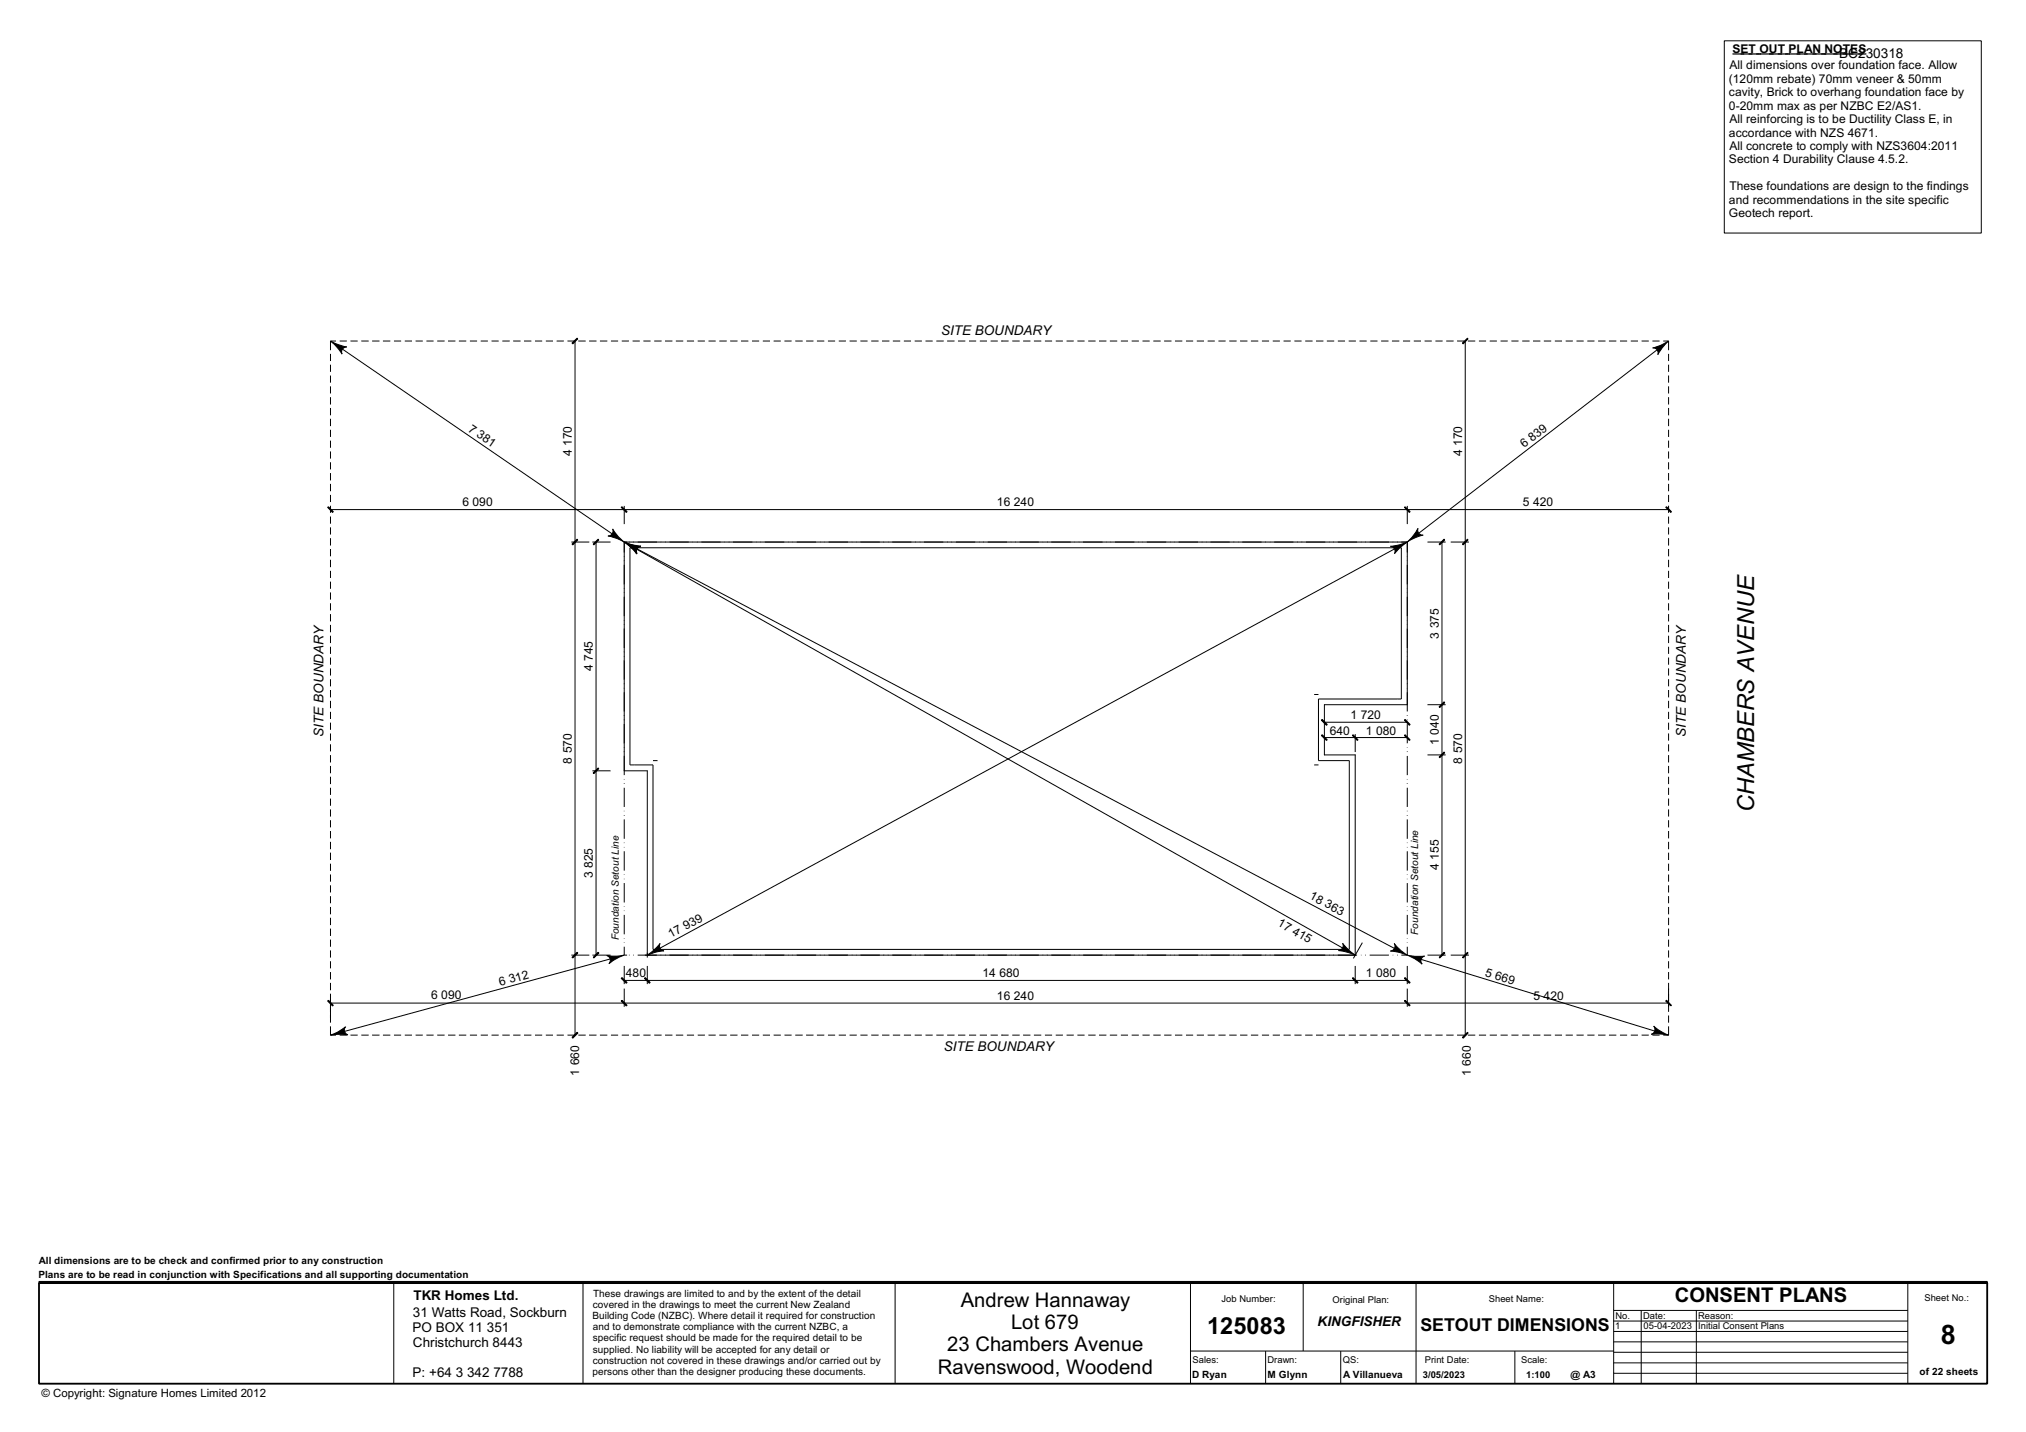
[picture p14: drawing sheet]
<svg xmlns="http://www.w3.org/2000/svg" width="420mm" height="297mm" viewBox="0 0 420 297" stroke-linecap="round" stroke-linejoin="round" font-family="sans-serif">
<defs><g id="words">
<text font-size="5.6" x="402.5" y="278.8">8</text>
<g font-size="4.9">
<text x="363.8" y="168.4" transform="rotate(-90 363.8 168.4)">CHAMBERS AVENUE</text>
<text x="250.3" y="276.7">125083</text>
</g>
<g font-size="4.2">
<text x="199.3" y="271.1">Andrew Hannaway</text>
<text x="209.7" y="275.7">Lot 679</text>
<text x="347.3" y="270.1">CONSENT PLANS</text>
<text x="196.4" y="280.3">23 Chambers Avenue</text>
<text x="194.5" y="285">Ravenswood, Woodend</text>
</g>
<text font-size="3.7" x="294.6" y="276.1">SETOUT DIMENSIONS</text>
<g font-size="2.8">
<text x="381.4" y="12.1">BC230318</text>
<text x="195.2" y="69.5">SITE BOUNDARY</text>
<text x="67.1" y="152.8" transform="rotate(-90 67.1 152.8)">SITE BOUNDARY</text>
<text x="349.6" y="152.8" transform="rotate(-90 349.6 152.8)">SITE BOUNDARY</text>
<text x="195.7" y="218.1">SITE BOUNDARY</text>
<text x="85.7" y="269.6">TKR Homes Ltd.</text>
<text x="85.6" y="273.2">31 Watts Road, Sockburn</text>
<text x="273.3" y="275.1">KINGFISHER</text>
<text x="85.6" y="276.3">PO BOX 11 351</text>
<text x="85.6" y="279.4">Christchurch 8443</text>
<text x="85.6" y="285.6">P: +64 3 342 7788</text>
</g>
<g font-size="2.5">
<text x="359.3" y="11">SET OUT PLAN NOTES</text>
<text x="358.5" y="17.1">(120mm rebate) 70mm veneer &amp; 50mm</text>
<text x="358.6" y="14.4">All dimensions over foundation face. Allow</text>
<text x="358.6" y="19.9">cavity, Brick to overhang foundation face by</text>
<text x="358.6" y="22.7">0-20mm max as per NZBC E2/AS1.</text>
<text x="358.6" y="28.3">accordance with NZS 4671.</text>
<text x="358.6" y="25.5">All reinforcing is to be Ductility Class E, in</text>
<text x="358.6" y="33.9">Section 4 Durability Clause 4.5.2.</text>
<text x="358.6" y="31.1">All concrete to comply with NZS3604:2011</text>
<text x="358.6" y="39.5">These foundations are design to the findings</text>
<text x="358.6" y="42.2">and recommendations in the site specific</text>
<text x="358.6" y="45">Geotech report.</text>
<text x="96.9" y="89.3" transform="rotate(34 96.9 89.3)">7 381</text>
<text x="118.6" y="94.7" transform="rotate(-90 118.6 94.7)">4 170</text>
<text x="303.2" y="94.7" transform="rotate(-90 303.2 94.7)">4 170</text>
<text x="316.1" y="92.9" transform="rotate(-38 316.1 92.9)">6 839</text>
<text x="95.9" y="105">6 090</text>
<text x="206.8" y="105">16 240</text>
<text x="315.8" y="105">5 420</text>
<text x="298.4" y="132.5" transform="rotate(-90 298.4 132.5)">3 375</text>
<text x="122.9" y="139.2" transform="rotate(-90 122.9 139.2)">4 745</text>
<text x="280.1" y="149.2">1 720</text>
<text x="275.8" y="152.4">640</text>
<text x="283.3" y="152.4">1 080</text>
<text x="298.4" y="154.6" transform="rotate(-90 298.4 154.6)">1 040</text>
<text x="118.6" y="158.4" transform="rotate(-90 118.6 158.4)">8 570</text>
<text x="303.2" y="158.4" transform="rotate(-90 303.2 158.4)">8 570</text>
<text x="122.9" y="182.2" transform="rotate(-90 122.9 182.2)">3 825</text>
<text x="298.4" y="180.4" transform="rotate(-90 298.4 180.4)">4 155</text>
<text x="264.8" y="192" transform="rotate(30 264.8 192)">17 415</text>
<text x="271.4" y="186.4" transform="rotate(28 271.4 186.4)">18 363</text>
<text x="139.1" y="194.6" transform="rotate(-29 139.1 194.6)">17 939</text>
<text x="129.8" y="202.7">480</text>
<text x="203.7" y="202.7">14 680</text>
<text x="283.3" y="202.7">1 080</text>
<text x="307.8" y="202.4" transform="rotate(17 307.8 202.4)">5 669</text>
<text x="89.4" y="207.2">6 090</text>
<text x="103.8" y="204.5" transform="rotate(-15 103.8 204.5)">6 312</text>
<text x="206.8" y="207.4">16 240</text>
<text x="318" y="207.3">5 420</text>
<text x="120.1" y="223.1" transform="rotate(-90 120.1 223.1)">1 660</text>
<text x="305.1" y="223.2" transform="rotate(-90 305.1 223.2)">1 660</text>
</g>
<text font-size="2.4" x="8.6" y="289.7">© Copyright: Signature Homes Limited 2012</text>
<g font-size="2.1">
<text x="128.3" y="195.1" transform="rotate(-90 128.3 195.1)">Foundation Setout Line</text>
<text x="294.1" y="193.9" transform="rotate(-90 294.1 193.9)">Foundation Setout Line</text>
<text x="8.1" y="262.3">All dimensions are to be check and confirmed prior to any construction</text>
<text x="8" y="265.1">Plans are to be read in conjunction with Specifications and all supporting documentation</text>
<text x="123" y="268.9">These drawings are limited to and by the extent of the detail</text>
<text x="122.9" y="273.6">Building Code (NZBC). Where detail it required for construction</text>
<text x="122.9" y="271.3">covered in the drawings to meet the current New Zealand</text>
<text x="122.9" y="275.9">and to demonstrate compliance with the current NZBC, a</text>
<text x="122.9" y="278.3">specific request should be made for the required detail to be</text>
<text x="122.9" y="280.6">supplied. No liability will be accepted for any detail or</text>
<text x="122.9" y="285.2">persons other than the designer producing these documents.</text>
<text x="122.9" y="282.9">construction not covered in these drawings and/or carried out by</text>
<text x="247.2" y="285.9">D Ryan</text>
<text x="262.9" y="285.9">M Glynn</text>
<text x="278.6" y="285.9">A Villanueva</text>
<text x="325.7" y="285.9">@ A3</text>
<text x="398.1" y="285.2">of 22 sheets</text>
</g>
<g font-size="1.9">
<text x="399.1" y="269.9">Sheet No.:</text>
<text x="253.3" y="270.1">Job Number:</text>
<text x="276.4" y="270.3">Original Plan:</text>
<text x="308.7" y="270.1">Sheet Name:</text>
<text x="335" y="275.8">1</text>
<text x="335" y="273.6">No.</text>
<text x="340.7" y="273.6">Date:</text>
<text x="340.8" y="275.8">05-04-2023 Initial Consent Plans</text>
<text x="352.2" y="273.6">Reason:</text>
<text x="247.3" y="282.7">Sales:</text>
<text x="262.8" y="282.7">Drawn:</text>
<text x="278.5" y="282.7">QS:</text>
<text x="295.1" y="285.8">3/05/2023</text>
<text x="295.5" y="282.7">Print Date:</text>
<text x="315.5" y="282.8">Scale:</text>
<text x="316.5" y="285.8">1:100</text>
</g>
</g></defs>
<path d="M8.1 266.1h404v20.9h-404z" fill="none" stroke="#000" stroke-width=".38"/>
<g fill="none" stroke="#000" stroke-width=".21">
<path d="M357.6 8.5h53.3v39.8h-53.3zM68.5 70.7l1.8 .8 1.6 .5-.5 .1-.5 .4-.1 .4 .1 .5-1.6-2zM68.5 70.7v1.9M68.5 73.4v1.5M68.5 75.6v1.5M68.5 77.9v1.5M68.5 70.7h1.2M70.4 70.7h1.5M71 72.4l56 38.3M72.7 70.7h1.5M74.9 70.7h1.6M77.2 70.7h1.5"/>
<path d="M79.4 70.7h1.5M81.7 70.7h1.5M83.9 70.7h1.5M86.2 70.7h1.5M88.4 70.7h1.5M90.7 70.7h1.5M92.9 70.7h1.5M95.2 70.7h1.5M97.5 70.7h1.4M99.7 70.7h1.5M101.9 70.7h1.5M104.2 70.7h1.5"/>
<path d="M106.4 70.7h1.5M108.7 70.7h1.5M111 70.7h1.4M113.2 70.7h1.5M115.4 70.7h1.5M117.7 70.7h1.5M118.6 71.2l1.1-1.1 .1 .2-1 1zM119.3 70.7v144M119.9 70.7h1.6M122.2 70.7h1.5M124.4 70.7h1.5M126.7 70.7h1.5"/>
<path d="M128.9 70.7h1.5M131.2 70.7h1.5M133.4 70.7h1.5M135.7 70.7h1.5M137.9 70.7h1.5M140.2 70.7h1.5M142.5 70.7h1.4M144.7 70.7h1.5M146.9 70.7h1.5M149.2 70.7h1.5M151.4 70.7h1.5M153.7 70.7h1.5"/>
<path d="M156 70.7h1.4M158.2 70.7h1.5M160.4 70.7h1.5M162.7 70.7h1.5M164.9 70.7h1.6M167.2 70.7h1.5M169.4 70.7h1.5M171.7 70.7h1.5M173.9 70.7h1.5M176.2 70.7h1.5M178.4 70.7h1.5M180.7 70.7h1.5"/>
<path d="M182.9 70.7h1.5M185.2 70.7h1.5M187.5 70.7h1.4M189.7 70.7h1.5M191.9 70.7h1.5M194.2 70.7h1.5M196.4 70.7h1.5M198.7 70.7h1.5M201 70.7h1.4M203.2 70.7h1.5M205.4 70.7h1.5M207.7 70.7h1.5"/>
<path d="M209.9 70.7h1.6M212.2 70.7h1.5M214.4 70.7h1.5M216.7 70.7h1.5M218.9 70.7h1.5M221.2 70.7h1.5M223.4 70.7h1.5M225.7 70.7h1.5M227.9 70.7h1.5M230.2 70.7h1.5M232.5 70.7h1.4M234.7 70.7h1.5"/>
<path d="M236.9 70.7h1.5M239.2 70.7h1.5M241.4 70.7h1.6M243.7 70.7h1.5M246 70.7h1.4M248.2 70.7h1.5M250.4 70.7h1.5M252.7 70.7h1.5M254.9 70.7h1.6M257.2 70.7h1.5M259.4 70.7h1.5M261.7 70.7h1.5"/>
<path d="M263.9 70.7h1.5M266.2 70.7h1.5M268.4 70.7h1.5M270.7 70.7h1.5M272.9 70.7h1.5M275.2 70.7h1.5M277.5 70.7h1.4M279.7 70.7h1.5M281.9 70.7h1.5M284.2 70.7h1.5M286.4 70.7h1.6M288.7 70.7h1.5"/>
<path d="M291 70.7h1.4M293.2 70.7h1.5M295.4 70.7h1.5M297.7 70.7h1.5M299.9 70.7h1.6M302.2 70.7h1.5M303.3 71.2l1-1.1 .2 .2-1.1 1zM303.9 70.7v144M304.4 70.7h1.5M306.7 70.7h1.5M308.9 70.7h1.5M311.2 70.7h1.5"/>
<path d="M313.4 70.7h1.5M315.7 70.7h1.5M317.9 70.7h1.5M320.2 70.7h1.5M322.5 70.7h1.4M324.7 70.7h1.5M326.9 70.7h1.5M329.2 70.7h1.5M331.4 70.7h1.6M333.7 70.7h1.5M336 70.7h1.4M338.2 70.7h1.5"/>
<path d="M340.4 70.7h1.5M342.7 70.7h1.5M342.7 72.2l1.5-.5 1.8-1a10.6 10.6 0 0 0-2.2 2.9l.1-.6-.2-.4-.6-.4zM343.7 72.6l-49.5 38M344.9 70.7h1.1M346 70.7v1.9M346 73.4v1.5M346 75.6v1.5M346 77.9v1.5M68.5 80.1v1.5M68.5 82.4v1.5M68.5 84.6v1.5"/>
<path d="M68.5 86.9v1.5M68.5 89.2v1.4M68.5 91.4v1.5M68.5 93.6v1.5M68.5 95.9v1.5M68.5 98.1v1.6M346 80.1v1.5M346 82.4v1.5M346 84.6v1.5M346 86.9v1.5M346 89.2v1.4M346 91.4v1.5"/>
<path d="M346 93.6v1.5M346 95.9v1.5M346 98.1v1.6M67.9 105.2l.2-.1 1 1-.1 .2zM68.5 105.7h277.5M68.5 100.4v1.5M68.5 102.7v1.4M68.5 104.9v1.5M68.5 107.1v1.5M68.5 109.4v1.5M68.5 111.6v1.6M68.5 113.9v1.5"/>
<path d="M68.5 116.1v1.5M68.5 118.4v1.5M118.5 112.4h3.7M118.6 112.9l1.1-1.1 .1 .2-1 1zM122.9 112.4h3.7M123 112.9l1-1.1 .2 .2-1.1 1zM123.6 112.4v85.7M127 109.7l1.3 1.7 1.2 1-1.4-.6-2-.6 .5-.1 .3-.3 .2-.4zM128.8 105.2l.2-.1 1 1-.1 .2zM129.5 112.4l1.9 .7 1.5 .2-.4 .1-.4 .4-.1 .8 .1 .2a10.2 10.2 0 0 0-2.6-2.4zM129.5 112.4l1.6 .7 1.8 .3-.4 .1-.5 .4-.1 .4 .1 .6-.9-1.1zM129.5 104.9v3.8"/>
<path d="M129.5 112.4v48.4M130.6 113.6h160v31.4h-17.2v12.8h6.4v39.1h-144.4v-38.2h-4.8zM132 113.9l146.4 82.7M132.1 113.8l157.1 82.9M288.3 113.3l2-.3 1.5-.6-1.6 1.3-1 1.1 .1-.8-.4-.5zM289.2 113.9l-152.3 82.8M291.3 105.2l.1-.1 1 1-.1 .2zM291.8 104.9v3.8M291.8 112.4v35.2M291.8 112.4h-162.3M294.1 109.6l-.1 .6 .2 .4 .5 .4h.4l-1.4 .5-1.9 .9 1-.9zM296 112.4h3.8"/>
<path d="M298.4 112.9l1.1-1.1 .1 .2-1 1zM299 112.4v85.7M300.9 112.4h3.7M303.3 112.9l1-1.1 .2 .2-1.1 1zM345.4 105.2l.2-.1 1 1-.1 .2zM346 100.4v1.5M346 102.7v1.4M346 104.9v1.5M346 107.1v1.5M346 109.4v1.5M346 111.6v1.6M346 113.9v1.5"/>
<path d="M346 116.1v1.5M346 118.4v1.5M68.5 120.6v1.5M68.5 122.9v1.5M68.5 125.1v1.5M68.5 127.4v1.5M68.5 129.6v1.5M68.5 131.9v1.5M68.5 134.2v1.4M68.5 136.4v1.5M68.5 138.6v1.5M346 120.6v1.5"/>
<path d="M346 122.9v1.5M346 125.1v1.5M346 127.4v1.5M346 129.6v1.5M346 131.9v1.5M346 134.2v1.4M346 136.4v1.5M346 138.6v1.5M68.5 140.9v1.5M68.5 143.1v1.6M68.5 145.4v1.5M68.5 147.7v1.4"/>
<path d="M68.5 149.9v1.5M68.5 152.1v1.5M68.5 154.4v1.5M68.5 156.6v1.6M68.5 158.9v1.5M122.9 159.9h3.7M129.5 159.9h4.7v38.7M135.4 157.8h1M272.5 158.7h.9M272.5 144.1h.9M274 149.4l.2-.2 1.1 1.1-.2 .2zM274 152.6l.2-.2 1.1 1.1-.2 .1z"/>
<path d="M274.7 149.8h17.1M274.7 153h17.1M280.6 152.4l1 1.1-.1 .1-1-1zM281.1 152.3v3.7M291.4 149.2l1 1.1-.1 .2-1-1.1zM291.4 152.4l1 1.1-.1 .1-1-1zM291.8 148.4v.1M291.8 149.3v.1M291.8 150.2v4M291.8 155v.1M291.8 155.9v.1M291.8 156.8v4"/>
<path d="M291.8 146.2h-17.1v10.4h6.3v41.5M296 146.2h3.8M296 156.6h3.8M298.4 146.6l1.1-1 .1 .2-1 1zM298.4 157l1.1-1 .1 .1-1 1.1zM346 140.9v1.5M346 143.1v1.6M346 145.4v1.5M346 147.7v1.4M346 149.9v1.5M346 152.1v1.5M346 154.4v1.5"/>
<path d="M346 156.6v1.6M346 158.9v1.5M68.5 161.1v1.5M68.5 163.4v1.5M68.5 165.6v1.5M68.5 167.9v1.5M68.5 170.1v1.5M68.5 172.4v1.5M68.5 174.6v1.5M68.5 176.9v1.5M68.5 179.2v1.4M123 160.3l1-1 .2 .1-1.1 1.1z"/>
<path d="M129.5 161.6v.1M129.5 162.5v.1M129.5 163.4v4M129.5 168.2v.1M129.5 169.1v.1M129.5 170v4M129.5 174.8v.1M129.5 175.7v.1M129.5 176.6v4M291.8 161.6v.1M291.8 162.5v.1M291.8 163.4v4"/>
<path d="M291.8 168.2v.1M291.8 169.1v.1M291.8 170v4M291.8 174.8v.1M291.8 175.7v.1M291.8 176.6v4M346 161.1v1.5M346 163.4v1.5M346 165.7v1.4M346 167.9v1.5M346 170.1v1.5M346 172.4v1.5"/>
<path d="M346 174.6v1.5M346 176.9v1.5M346 179.2v1.4M68.5 181.4v1.5M68.5 183.6v1.5M68.5 185.9v1.5M68.5 188.1v1.6M68.5 190.4v1.5M68.5 192.6v1.5M68.5 194.9v1.5M68.5 197.1v1.5M68.5 199.4v1.5"/>
<path d="M118.5 198.1h3.7M118.6 198.6l1.1-1.1 .1 .2-1 1zM122.9 198.1h3.7M124 197.5l.2 .2-1.1 1-.1-.1zM125.8 198.2l2.1 .1 1.6-.2-2 .9-1.2 .9 .3-.6-.1-.5-.3-.4zM126.5 198.9l-55.1 15.1M129.5 198.1h.5M129.5 181.4v.1M129.5 182.3v.1M129.5 183.2v4M129.5 188v.1M129.5 188.9v.1"/>
<path d="M129.5 189.8v4M129.5 194.6v.1M129.5 195.5v.1M129.5 196.4v1.7M130.4 198.1h.2M131.3 198.1h.1M132.2 198.1h149.2M134.2 198.1l1.6-1.3 1.1-1.1-.2 .4 .2 .6 .3 .4 .5 .1a10.3 10.3 0 0 0-3.5 .9zM278.4 195.7l1.4 1.5 1.3 .9-2-.7-1.5-.2 .8-.5 .2-.4zM282.2 198.1h.1M282.5 195.5l-1.8 3.3M283.1 198.1h.2"/>
<path d="M284.1 198.1h3.9M288.8 198.1h.1M289.1 195.7l1.5 1.5 1.2 .9-1.9-.6-1.6-.2 .5-.2 .4-.4 .1-.6zM289.7 198.1h.2M290.6 198.1h1.2M291.8 181.4v.1M291.8 182.3v.1M291.8 183.2v4M291.8 188v.1M291.8 188.9v.1M291.8 189.8v4M291.8 194.6v.1"/>
<path d="M291.8 195.5v.1M291.8 196.4v1.7M291.8 198.1a10 10 0 0 0 3.6 .2l-.3 .2-.4 .6v.6l.2 .3a10.5 10.5 0 0 0-3.1-1.9zM294.7 199l48.5 14.9M296 198.1h3.8M299.5 197.5l.1 .2-1 1-.2-.1zM300.9 198.1h3.7M303.3 198.6l1-1.1 .2 .2-1.1 1zM346 181.4v1.5M346 183.6v1.5M346 185.9v1.5M346 188.1v1.6"/>
<path d="M346 190.4v1.5M346 192.6v1.5M346 194.9v1.5M346 197.1v1.5M346 199.4v1.5M67.9 207.6l.2-.1 1 1-.1 .2zM68.5 214.7l1.5-.6 1.7-1.1-.3 .4v.6l.4 .5 .3 .2-2-.2zM68.5 208.1h277.5M68.5 201.6v1.6M68.5 203.9v1.5M68.5 206.1v6M68.5 212.9v1.8"/>
<path d="M68.5 214.7h1.2M70.4 214.7h1.5M72.7 214.7h1.5M74.9 214.7h1.6M77.2 214.7h1.5M79.4 214.7h1.5M81.7 214.7h1.5M83.9 214.7h1.5M86.2 214.7h1.5M88.4 214.7h1.5M90.7 214.7h1.5M92.9 214.7h1.5"/>
<path d="M95.2 214.7h1.5M97.5 214.7h1.4M99.7 214.7h1.5M101.9 214.7h1.5M104.2 214.7h1.5M106.4 214.7h1.5M108.7 214.7h1.5M111 214.7h1.4M113.2 214.7h1.5M115.4 214.7h1.5M117.7 214.7h1.5M119.7 214.1l.1 .2-1 1-.2-.1z"/>
<path d="M119.9 214.7h1.6M122.2 214.7h1.5M124.4 214.7h1.5M126.7 214.7h1.5M128.8 207.6l.2-.1 1 1-.1 .2zM128.8 202.9l.2-.1 1 1-.1 .2zM128.9 214.7h1.5M129.5 200.4v3.7M129.5 205.1v3.7M129.5 203.4h162.3M131.2 214.7h1.5M133.4 214.7h1.5"/>
<path d="M133.6 202.9l.2-.1 1 1-.1 .2zM134.2 200.4v3.7M135.7 214.7h1.5M137.9 214.7h1.5M140.2 214.7h1.5M142.5 214.7h1.4M144.7 214.7h1.5M146.9 214.7h1.5M149.2 214.7h1.5M151.4 214.7h1.6M153.7 214.7h1.5M156 214.7h1.4"/>
<path d="M158.2 214.7h1.5M160.4 214.7h1.5M162.7 214.7h1.5M164.9 214.7h1.6M167.2 214.7h1.5M169.4 214.7h1.5M171.7 214.7h1.5M173.9 214.7h1.5M176.2 214.7h1.5M178.4 214.7h1.5M180.7 214.7h1.5M182.9 214.7h1.5"/>
<path d="M185.2 214.7h1.5M187.5 214.7h1.4M189.7 214.7h1.5M191.9 214.7h1.5M194.2 214.7h1.5M196.4 214.7h1.6M198.7 214.7h1.5M201 214.7h1.4M203.2 214.7h1.5M205.4 214.7h1.5M207.7 214.7h1.5M209.9 214.7h1.6"/>
<path d="M212.2 214.7h1.5M214.4 214.7h1.5M216.7 214.7h1.5M218.9 214.7h1.5M221.2 214.7h1.5M223.4 214.7h1.5M225.7 214.7h1.5M227.9 214.7h1.5M230.2 214.7h1.5M232.5 214.7h1.4M234.7 214.7h1.5M236.9 214.7h1.5"/>
<path d="M239.2 214.7h1.5M241.4 214.7h1.6M243.7 214.7h1.5M246 214.7h1.4M248.2 214.7h1.5M250.4 214.7h1.5M252.7 214.7h1.5M254.9 214.7h1.6M257.2 214.7h1.5M259.4 214.7h1.5M261.7 214.7h1.5M263.9 214.7h1.5"/>
<path d="M266.2 214.7h1.5M268.4 214.7h1.5M270.7 214.7h1.5M272.9 214.7h1.5M275.2 214.7h1.5M277.5 214.7h1.4M279.7 214.7h1.5M280.6 202.8l1 1-.1 .2-1-1.1zM281.1 200.4v3.7M281.9 214.7h1.5M284.2 214.7h1.5M286.4 214.7h1.6"/>
<path d="M288.7 214.7h1.5M291 214.7h1.4M291.4 202.8l1 1-.1 .2-1-1.1zM291.4 207.5l1 1-.1 .2-1-1.1zM291.8 200.4v3.7M291.8 205.1v3.7M293.2 214.7h1.5M295.4 214.7h1.5M297.7 214.7h1.5M299.9 214.7h1.6M302.2 214.7h1.5M304.3 214.1l.2 .2-1.1 1-.1-.1z"/>
<path d="M304.4 214.7h1.5M306.7 214.7h1.5M308.9 214.7h1.5M311.2 214.7h1.5M313.4 214.7h1.5M315.7 214.7h1.5M317.9 214.7h1.5M320.2 214.7h1.5M322.5 214.7h1.4M324.7 214.7h1.5M326.9 214.7h1.5M329.2 214.7h1.5"/>
<path d="M331.4 214.7h1.6M333.7 214.7h1.5M336 214.7h1.4M338.2 214.7h1.5M340.4 214.7h1.5M342.7 214.7h1.5M342.9 212.9a10.4 10.4 0 0 0 3.1 1.8l-2-.2h-1.6l.6-.3 .2-.4v-.5zM344.9 214.7h1.1M345.4 207.6l.2-.1 1 1-.1 .2zM346 201.6v1.6M346 203.9v6M346 210.7v1.4"/>
<path d="M346 212.9v1.8M8.1 265.8h404v.3h-404zM81.7 266.1v20.9M120.9 266.1v20.9M185.6 266.1v20.9M246.9 266.1v20.9M270.3 266.1v14.1M293.7 266.1v20.9M334.6 274h61M334.6 276.2h61M334.6 278.3h61M334.6 271.8h61"/>
<path d="M334.6 266.1v20.9M340.4 271.8v15.2M351.8 271.8v15.2M395.6 266.1v20.9M246.9 280.2h87.7M262.5 280.2v6.8M278 280.2v6.8M314.2 280.2v6.8M334.6 280.5h61M334.6 282.7h61M334.6 284.9h61"/>
</g>
<path d="M8.1 266h404" fill="none" stroke="#000" stroke-width=".34"/>
<g fill="#000">
<path d="M68.5 70.7l2 .9 1.4 .4a1.05 1.05 0 0 0-1 1.4l-.8-1.1z" fill-rule="evenodd"/>
<path d="M118.6 71.2l1.1-1.1 .1 .2-1 1z" fill-rule="evenodd"/>
<path d="M303.3 71.2l1-1.1 .2 .2-1.1 1z" fill-rule="evenodd"/>
<path d="M342.7 72.2l2.1-.7 1.2-.8-1 1.1-1.2 1.8a1.01 1.01 0 0 0-1.1-1.4z" fill-rule="evenodd"/>
<path d="M67.9 105.2l.2-.1 1 1-.1 .2z" fill-rule="evenodd"/>
<path d="M118.6 112.9l1.1-1.1 .1 .2-1 1z" fill-rule="evenodd"/>
<path d="M123 112.9l1-1.1 .2 .2-1.1 1z" fill-rule="evenodd"/>
<path d="M128.8 105.2l.2-.1 1 1-.1 .2z" fill-rule="evenodd"/>
<path d="M129.5 112.4l2 .7 1.4 .2a1.02 1.02 0 0 0-.8 1.5l-1-1.1z" fill-rule="evenodd"/>
<path d="M129.5 112.4l2 .8 1.4 .2a1.02 1.02 0 0 0-.9 1.5l-1.4-1.6z" fill-rule="evenodd"/>
<path d="M127 109.7l1.4 1.8 1.1 .9-1.4-.6-2-.6a1.01 1.01 0 0 0 .9-1.5z" fill-rule="evenodd"/>
<path d="M291.3 105.2l.1-.1 1 1-.1 .2z" fill-rule="evenodd"/>
<path d="M288.3 113.3l2.2-.4 1.3-.5-1.1 .9-1.5 1.5a1.04 1.04 0 0 0-.9-1.5z" fill-rule="evenodd"/>
<path d="M294.1 109.6a1.01 1.01 0 0 0 1 1.4l-1.3 .4-2 1 1.1-1z" fill-rule="evenodd"/>
<path d="M298.4 112.9l1.1-1.1 .1 .2-1 1z" fill-rule="evenodd"/>
<path d="M303.3 112.9l1-1.1 .2 .2-1.1 1z" fill-rule="evenodd"/>
<path d="M345.4 105.2l.2-.1 1 1-.1 .2z" fill-rule="evenodd"/>
<path d="M123 160.3l1-1 .2 .1-1.1 1.1z" fill-rule="evenodd"/>
<path d="M274 149.4l.2-.2 1.1 1.1-.2 .2z" fill-rule="evenodd"/>
<path d="M274 152.6l.2-.2 1.1 1.1-.2 .1z" fill-rule="evenodd"/>
<path d="M280.6 152.4l1 1.1-.1 .1-1-1z" fill-rule="evenodd"/>
<path d="M291.4 149.2l1 1.1-.1 .2-1-1.1z" fill-rule="evenodd"/>
<path d="M291.4 152.4l1 1.1-.1 .1-1-1z" fill-rule="evenodd"/>
<path d="M298.4 146.6l1.1-1 .1 .2-1 1z" fill-rule="evenodd"/>
<path d="M298.4 157l1.1-1 .1 .1-1 1.1z" fill-rule="evenodd"/>
<path d="M118.6 198.6l1.1-1.1 .1 .2-1 1z" fill-rule="evenodd"/>
<path d="M124 197.5l.2 .2-1.1 1-.1-.1z" fill-rule="evenodd"/>
<path d="M125.8 198.2l2.2 .1 1.5-.2-2 1-1.2 .8a1.02 1.02 0 0 0-.5-1.7z" fill-rule="evenodd"/>
<path d="M134.2 198.1l1.2-.8 1.5-1.6a1 1 0 0 0 .8 1.5l-2.1 .4z" fill-rule="evenodd"/>
<path d="M278.4 195.7l1 1.1 1.7 1.3-2.1-.7-1.4-.2a1.04 1.04 0 0 0 .8-1.5z" fill-rule="evenodd"/>
<path d="M289.1 195.7l1 1.1 1.7 1.3-1.3-.4-2.2-.4a1.02 1.02 0 0 0 .8-1.6z" fill-rule="evenodd"/>
<path d="M291.8 198.1l1.5 .3 2.1-.1a1.01 1.01 0 0 0-.5 1.7l-1.7-1.2z" fill-rule="evenodd"/>
<path d="M299.5 197.5l.1 .2-1 1-.2-.1z" fill-rule="evenodd"/>
<path d="M303.3 198.6l1-1.1 .2 .2-1.1 1z" fill-rule="evenodd"/>
<path d="M67.9 207.6l.2-.1 1 1-.1 .2z" fill-rule="evenodd"/>
<path d="M68.5 214.7l1.3-.5 1.9-1.2a1.02 1.02 0 0 0 .4 1.7l-2.1-.2z" fill-rule="evenodd"/>
<path d="M119.7 214.1l.1 .2-1 1-.2-.1z" fill-rule="evenodd"/>
<path d="M128.8 207.6l.2-.1 1 1-.1 .2z" fill-rule="evenodd"/>
<path d="M128.8 202.9l.2-.1 1 1-.1 .2z" fill-rule="evenodd"/>
<path d="M133.6 202.9l.2-.1 1 1-.1 .2z" fill-rule="evenodd"/>
<path d="M280.6 202.8l1 1-.1 .2-1-1.1z" fill-rule="evenodd"/>
<path d="M291.4 207.5l1 1-.1 .2-1-1.1z" fill-rule="evenodd"/>
<path d="M291.4 202.8l1 1-.1 .2-1-1.1z" fill-rule="evenodd"/>
<path d="M304.3 214.1l.2 .2-1.1 1-.1-.1z" fill-rule="evenodd"/>
<path d="M342.9 212.9l1.2 .8 1.9 1-2.1-.2h-1.5a1.04 1.04 0 0 0 .5-1.6z" fill-rule="evenodd"/>
<path d="M345.4 207.6l.2-.1 1 1-.1 .2z" fill-rule="evenodd"/>
</g>
<path d="M359.3 11.2h27.8" fill="none" stroke="#000" stroke-width=".25"/>
<use href="#words"/>
</svg>
